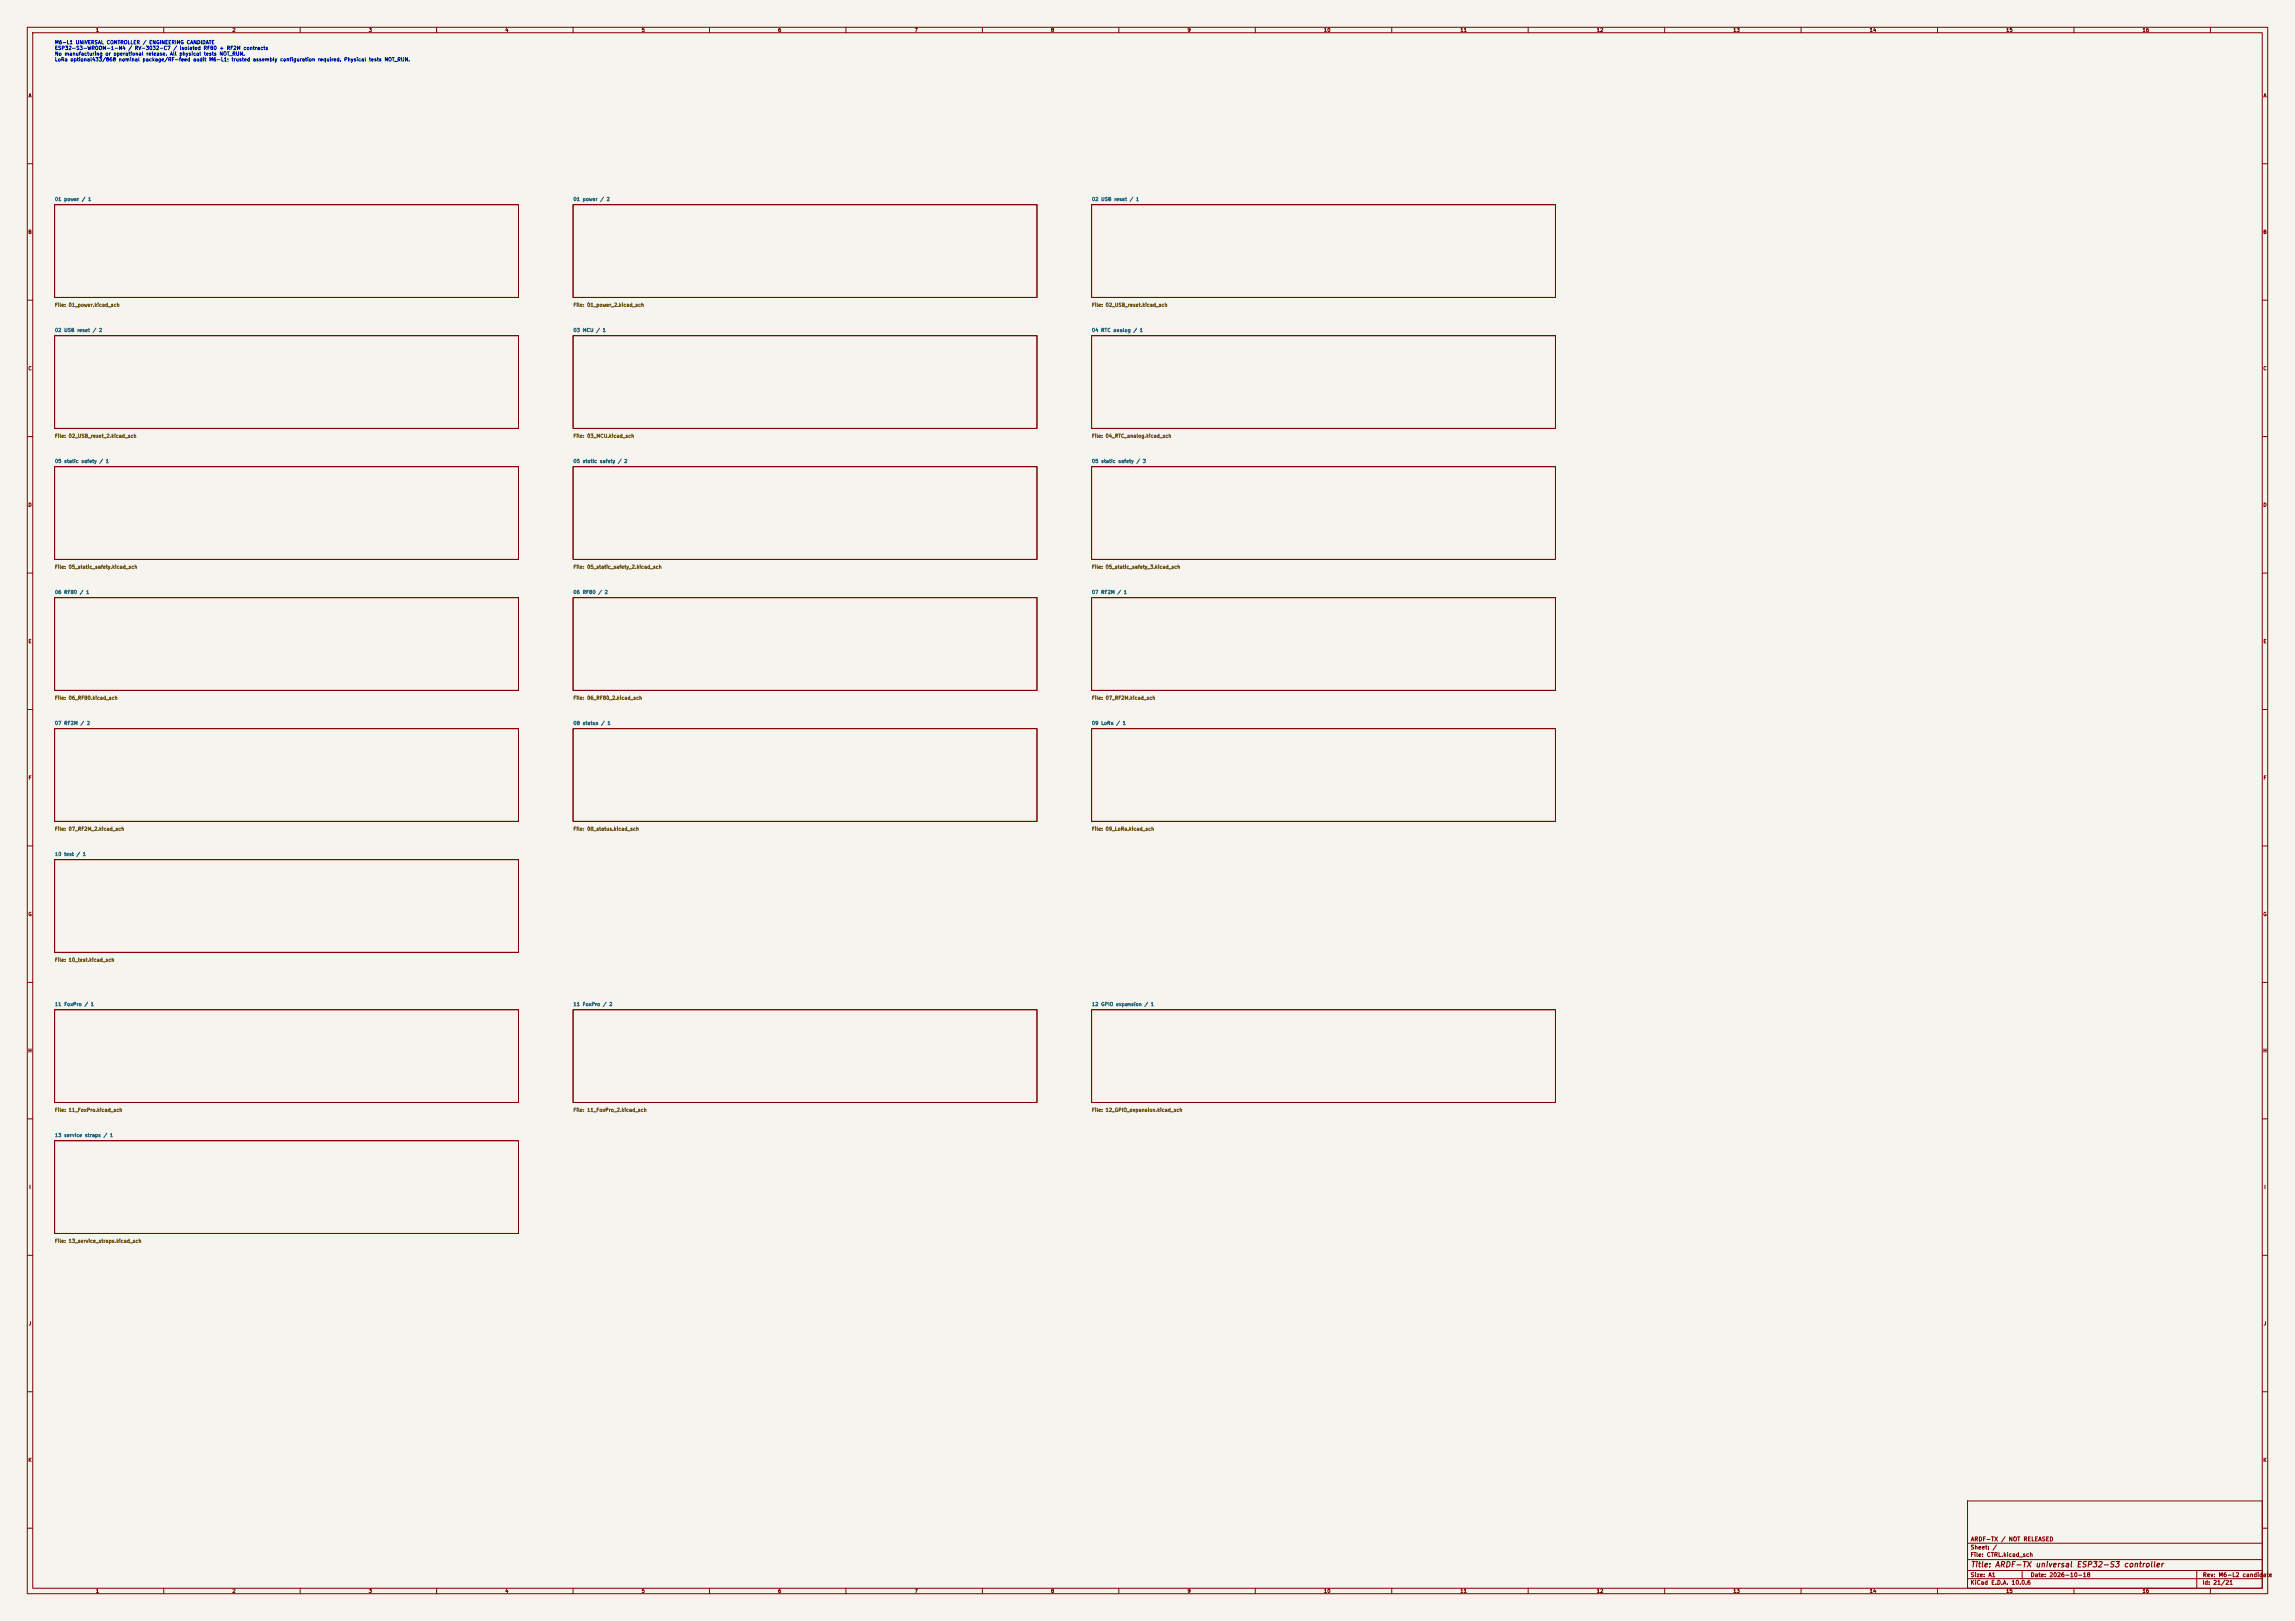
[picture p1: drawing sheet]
<svg xmlns="http://www.w3.org/2000/svg" width="841mm" height="594mm" viewBox="0 0 841 594" stroke-linecap="round" stroke-linejoin="round" font-family="sans-serif">
<defs><g id="words">
<text font-size="2" fill="#840000" x="722" y="574.8">Title: ARDF-TX universal ESP32-S3 controller</text>
<g font-size="1.5" fill="#840000">
<text x="721.9" y="568.1">Sheet: /</text>
<text x="722" y="565.1">ARDF-TX / NOT RELEASED</text>
<text x="721.9" y="570.8">File: CTRL.kicad_sch</text>
<text x="721.9" y="581">KiCad E.D.A. 10.0.6</text>
<text x="721.9" y="578.2">Size: A1</text>
<text x="743.9" y="578.2">Date: 2026-10-18</text>
<text x="806.9" y="581">Id: 21/21</text>
<text x="807" y="578.2">Rev: M6-L2 candidate</text>
</g>
<g font-size="1.3" fill="#840000">
<text x="35" y="12">1</text>
<text x="85" y="12">2</text>
<text x="135" y="12">3</text>
<text x="185" y="12">4</text>
<text x="235" y="12">5</text>
<text x="285" y="12">6</text>
<text x="335" y="12">7</text>
<text x="385" y="12">8</text>
<text x="435" y="12">9</text>
<text x="485" y="12">10</text>
<text x="535" y="12">11</text>
<text x="585" y="12">12</text>
<text x="635" y="12">13</text>
<text x="685" y="12">14</text>
<text x="735" y="12">15</text>
<text x="785" y="12">16</text>
<text x="10.3" y="36">A</text>
<text x="829.3" y="36">A</text>
<text x="10.2" y="86">B</text>
<text x="829.2" y="86">B</text>
<text x="10.2" y="136">C</text>
<text x="829.2" y="136">C</text>
<text x="10.2" y="186">D</text>
<text x="829.2" y="186">D</text>
<text x="10.3" y="236">E</text>
<text x="829.3" y="236">E</text>
<text x="10.3" y="286">F</text>
<text x="829.3" y="286">F</text>
<text x="10.2" y="336">G</text>
<text x="829.2" y="336">G</text>
<text x="10.2" y="386">H</text>
<text x="829.2" y="386">H</text>
<text x="10.6" y="436">I</text>
<text x="829.6" y="436">I</text>
<text x="10.4" y="486">J</text>
<text x="829.4" y="486">J</text>
<text x="10.2" y="536">K</text>
<text x="829.2" y="536">K</text>
<text x="35" y="584">1</text>
<text x="85" y="584">2</text>
<text x="135" y="584">3</text>
<text x="185" y="584">4</text>
<text x="235" y="584">5</text>
<text x="285" y="584">6</text>
<text x="335" y="584">7</text>
<text x="385" y="584">8</text>
<text x="435" y="584">9</text>
<text x="485" y="584">10</text>
<text x="535" y="584">11</text>
<text x="585" y="584">12</text>
<text x="635" y="584">13</text>
<text x="685" y="584">14</text>
<text x="735" y="584">15</text>
<text x="785" y="584">16</text>
</g>
<g font-size="1.3" fill="#0000c2">
<text x="20" y="16.5">M6-L1 UNIVERSAL CONTROLLER / ENGINEERING CANDIDATE</text>
<text x="20" y="18.6">ESP32-S3-WROOM-1-N4 / RV-3032-C7 / isolated RF80 + RF2M contracts</text>
<text x="20" y="20.7">No manufacturing or operational release. All physical tests NOT_RUN.</text>
<text x="20" y="22.8">LoRa optional433/868 nominal package/RF-feed audit M6-L1; trusted assembly configuration required. Physical tests NOT_RUN.</text>
</g>
<g font-size="1.3" fill="#006464">
<text x="20" y="73.9">01 power / 1</text>
<text x="210" y="73.9">01 power / 2</text>
<text x="400" y="73.9">02 USB reset / 1</text>
<text x="20" y="121.9">02 USB reset / 2</text>
<text x="210" y="121.9">03 MCU / 1</text>
<text x="400" y="121.9">04 RTC analog / 1</text>
<text x="20" y="169.9">05 static safety / 1</text>
<text x="210" y="169.9">05 static safety / 2</text>
<text x="400" y="169.9">05 static safety / 3</text>
<text x="20" y="217.9">06 RF80 / 1</text>
<text x="210" y="217.9">06 RF80 / 2</text>
<text x="400" y="217.9">07 RF2M / 1</text>
<text x="20" y="265.9">07 RF2M / 2</text>
<text x="210" y="265.9">08 status / 1</text>
<text x="400" y="265.9">09 LoRa / 1</text>
<text x="20" y="313.9">10 test / 1</text>
<text x="20" y="368.9">11 FoxPro / 1</text>
<text x="210" y="368.9">11 FoxPro / 2</text>
<text x="400" y="368.9">12 GPIO expansion / 1</text>
<text x="20" y="416.9">13 service straps / 1</text>
</g>
<g font-size="1.3" fill="#725600">
<text x="20" y="112.7">File: 01_power.kicad_sch</text>
<text x="210" y="112.7">File: 01_power_2.kicad_sch</text>
<text x="400" y="112.7">File: 02_USB_reset.kicad_sch</text>
<text x="20" y="160.7">File: 02_USB_reset_2.kicad_sch</text>
<text x="210" y="160.7">File: 03_MCU.kicad_sch</text>
<text x="400" y="160.7">File: 04_RTC_analog.kicad_sch</text>
<text x="20" y="208.7">File: 05_static_safety.kicad_sch</text>
<text x="210" y="208.7">File: 05_static_safety_2.kicad_sch</text>
<text x="400" y="208.7">File: 05_static_safety_3.kicad_sch</text>
<text x="20" y="256.7">File: 06_RF80.kicad_sch</text>
<text x="210" y="256.7">File: 06_RF80_2.kicad_sch</text>
<text x="400" y="256.7">File: 07_RF2M.kicad_sch</text>
<text x="20" y="304.7">File: 07_RF2M_2.kicad_sch</text>
<text x="210" y="304.7">File: 08_status.kicad_sch</text>
<text x="400" y="304.7">File: 09_LoRa.kicad_sch</text>
<text x="20" y="352.7">File: 10_test.kicad_sch</text>
<text x="20" y="407.7">File: 11_FoxPro.kicad_sch</text>
<text x="210" y="407.7">File: 11_FoxPro_2.kicad_sch</text>
<text x="400" y="407.7">File: 12_GPIO_expansion.kicad_sch</text>
<text x="20" y="455.7">File: 13_service_straps.kicad_sch</text>
</g>
</g></defs>
<path d="M0 0h841v594h-841z" fill="#f5f4ef" stroke="#f5f4ef" stroke-width=".37"/>
<g fill="none" stroke="#840000" stroke-width=".37">
<path d="M10 10h821v574h-821zM12 12h817v570h-817zM60 10v2M110 10v2M160 10v2M210 10v2M260 10v2M310 10v2M360 10v2M410 10v2M460 10v2M510 10v2"/>
<path d="M560 10v2M610 10v2M660 10v2M710 10v2M760 10v2M810 10v2M10 60h2M829 60h2M20 75h170v34h-170zM210 75h170v34h-170zM400 75h170v34h-170zM10 110h2"/>
<path d="M829 110h2M20 123h170v34h-170zM210 123h170v34h-170zM400 123h170v34h-170zM10 160h2M829 160h2M20 171h170v34h-170zM210 171h170v34h-170zM400 171h170v34h-170zM10 210h2M20 219h170v34h-170zM210 219h170v34h-170z"/>
<path d="M400 219h170v34h-170zM829 210h2M10 260h2M829 260h2M20 267h170v34h-170zM210 267h170v34h-170zM400 267h170v34h-170zM10 310h2M20 315h170v34h-170zM829 310h2M10 360h2M829 360h2"/>
<path d="M20 370h170v34h-170zM210 370h170v34h-170zM400 370h170v34h-170zM10 410h2M20 418h170v34h-170zM829 410h2M10 460h2M829 460h2M10 510h2M829 510h2M10 560h2M721 550h108v32h-108z"/>
<path d="M829 560h2M721 578.5h108M721 575.5h108M721 571.5h108M721 565.5h108M741 575.5v3M805 575.5v6.5M60 582v2M110 582v2M160 582v2M210 582v2M260 582v2"/>
<path d="M310 582v2M360 582v2M410 582v2M460 582v2M510 582v2M560 582v2M610 582v2M660 582v2M710 582v2M760 582v2M810 582v2"/>
</g>
<use href="#words"/>
</svg>
